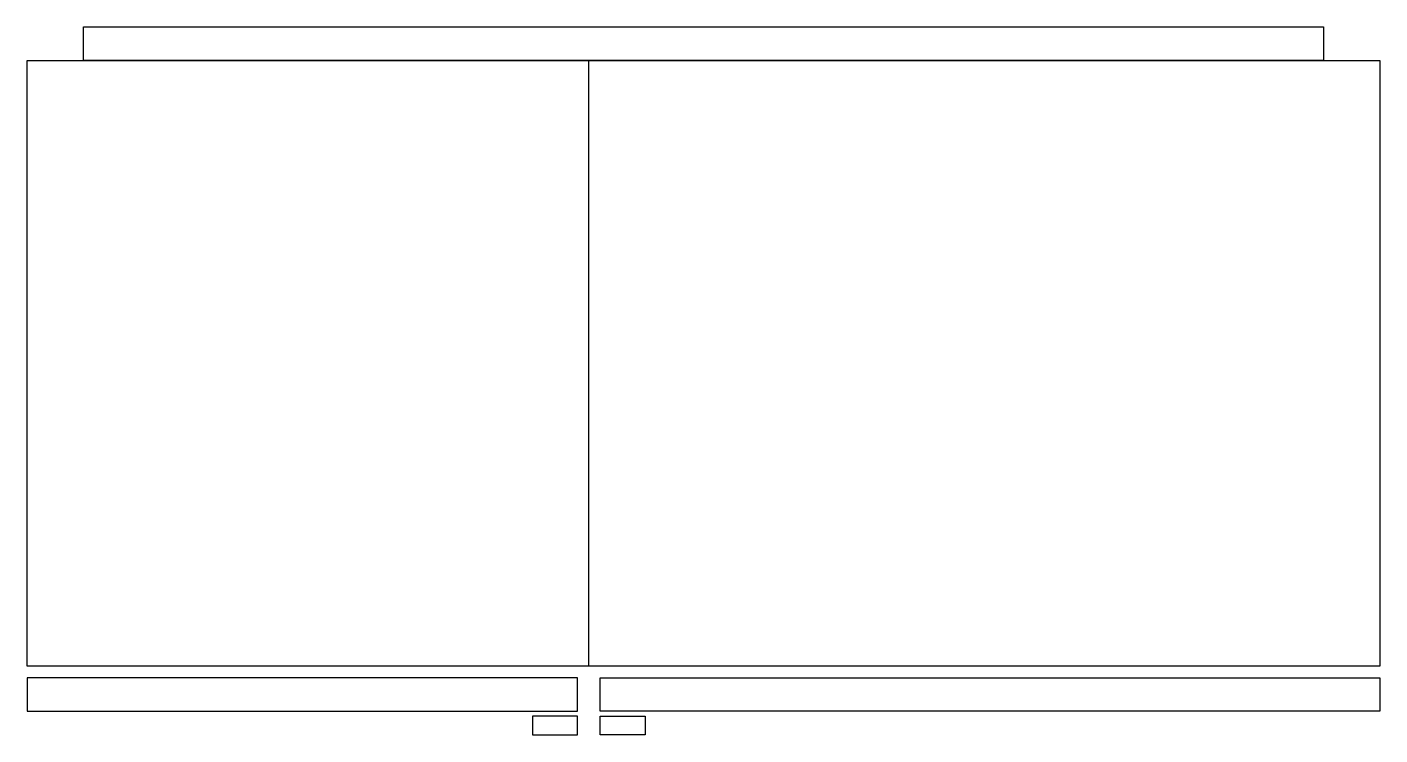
# Model space of a CAD drawing. Extents: x 303.04 to 304.24, y 233.36 to 233.99.
import ezdxf

# ---------------------------------------------------------------- set-up
doc = ezdxf.new("R2010")
doc.units = 0
doc.header["$MEASUREMENT"] = 0
doc.layers.add('MUEBLES', color=251, linetype='CONTINUOUS')

msp = doc.modelspace()

# ---------------------------------------------------------------- linework, layer by layer
at = {"layer": 'MUEBLES'}
msp.add_line((303.5355, 233.4185), (303.5355, 233.9558), dxfattribs=at)
for points in [[(303.0872, 233.9855), (304.1872, 233.9855), (304.1872, 233.9558), (303.0872, 233.9558)], [(303.0372, 233.9558), (304.2372, 233.9558), (304.2372, 233.4185), (303.0372, 233.4185)], [(303.5255, 233.408), (303.0372, 233.408), (303.0372, 233.3783), (303.5255, 233.3783)], [(303.5455, 233.408), (304.2372, 233.408), (304.2372, 233.3783), (303.5455, 233.3783)], [(303.4855, 233.3573), (303.5255, 233.3573), (303.5255, 233.3741), (303.4855, 233.3741)], [(303.5855, 233.3573), (303.5455, 233.3573), (303.5455, 233.3741), (303.5855, 233.3741)]]:
    msp.add_lwpolyline(points, close=True, dxfattribs=at)

doc.saveas('drawing.dxf')
